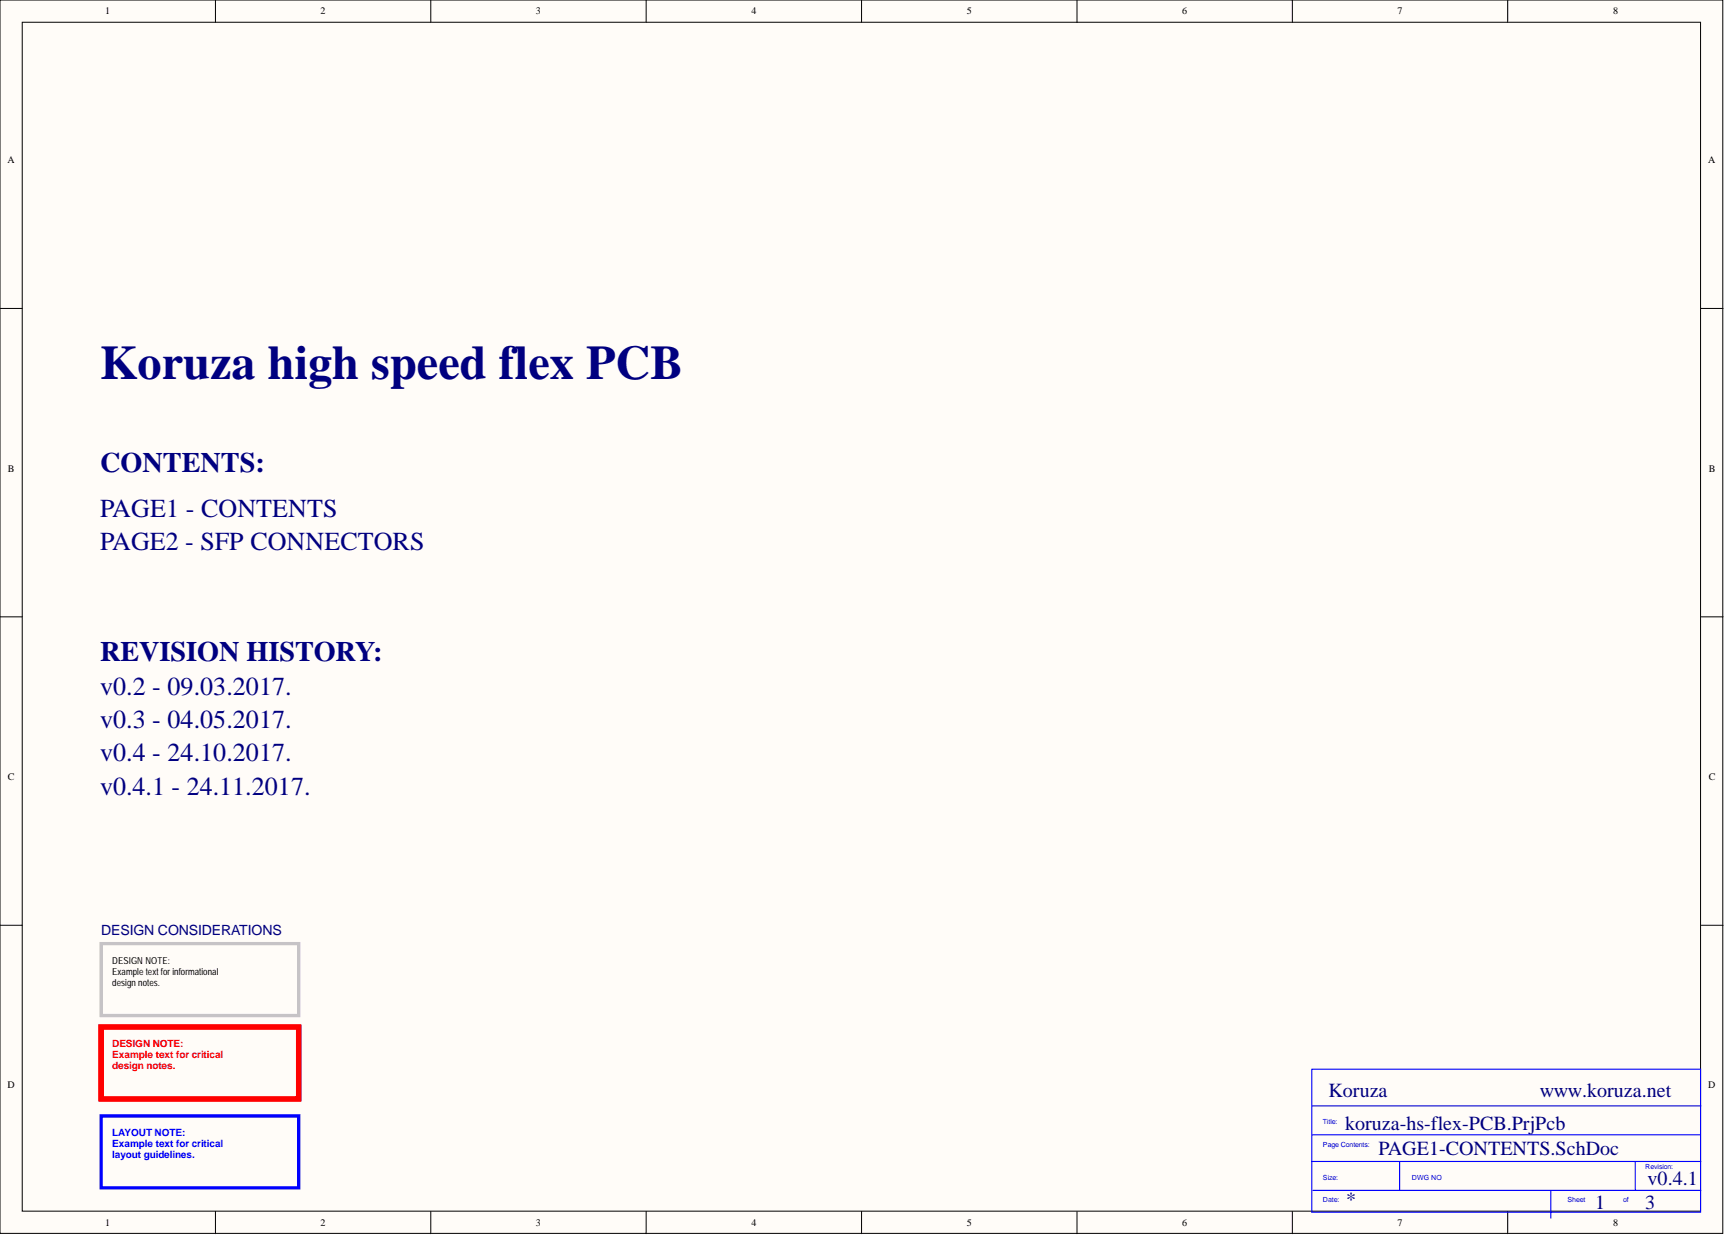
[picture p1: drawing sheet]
<svg xmlns="http://www.w3.org/2000/svg" width="393mm" height="282mm" viewBox="0 0 393 282" stroke-linecap="round" stroke-linejoin="round" font-family="sans-serif">
<defs><g id="words">
<text font-size="11" fill="#000080" x="22.8" y="86.4">Koruza high speed flex PCB</text>
<g font-size="6.4" fill="#000080">
<text x="22.8" y="107.6">CONTENTS:</text>
<text x="22.8" y="150.7">REVISION HISTORY:</text>
</g>
<g font-size="5.9" fill="#000080">
<text x="22.8" y="117.9">PAGE1 - CONTENTS</text>
<text x="22.8" y="125.5">PAGE2 - SFP CONNECTORS</text>
<text x="22.8" y="158.4">v0.2 - 09.03.2017.</text>
<text x="22.8" y="166">v0.3 - 04.05.2017.</text>
<text x="22.8" y="173.6">v0.4 - 24.10.2017.</text>
<text x="22.8" y="181.2">v0.4.1 - 24.11.2017.</text>
</g>
<g font-size="4.6" fill="#000080">
<text x="302.9" y="250.2">Koruza</text>
<text x="351.1" y="250.2">www.koruza.net</text>
<text x="306.7" y="257.8">koruza-hs-flex-PCB.PrjPcb</text>
<text x="314.3" y="263.4">PAGE1-CONTENTS.SchDoc</text>
<text x="307" y="275">*</text>
<text x="363.8" y="275.8">1</text>
<text x="375.2" y="275.8">3</text>
<text x="375.7" y="270.2">v0.4.1</text>
</g>
<text font-size="3.2" fill="#000080" x="23.1" y="213.3">DESIGN CONSIDERATIONS</text>
<g font-size="2.3">
<text x="24" y="3.3">1</text>
<text x="73.1" y="3.3">2</text>
<text x="122.2" y="3.3">3</text>
<text x="171.4" y="3.3">4</text>
<text x="220.5" y="3.3">5</text>
<text x="269.6" y="3.3">6</text>
<text x="318.6" y="3.3">7</text>
<text x="367.8" y="3.3">8</text>
<text x="1.7" y="37.2">A</text>
<text x="389.5" y="37.2">A</text>
<text x="1.8" y="107.6">B</text>
<text x="389.6" y="107.6">B</text>
<text x="1.8" y="177.9">C</text>
<text x="389.6" y="177.9">C</text>
<text x="1.7" y="248.2">D</text>
<text x="389.5" y="248.2">D</text>
<text x="24" y="279.6">1</text>
<text x="73.1" y="279.6">2</text>
<text x="122.2" y="279.6">3</text>
<text x="171.4" y="279.6">4</text>
<text x="220.5" y="279.6">5</text>
<text x="269.6" y="279.6">6</text>
<text x="318.6" y="279.6">7</text>
<text x="367.8" y="279.6">8</text>
</g>
<g font-size="2.3" fill="#f00">
<text x="25.6" y="238.8">DESIGN NOTE:</text>
<text x="25.6" y="241.3">Example text for critical</text>
<text x="25.6" y="243.8">design notes.</text>
</g>
<g font-size="2.3" fill="#00f">
<text x="25.6" y="259">LAYOUT NOTE:</text>
<text x="25.6" y="261.6">Example text for critical</text>
<text x="25.6" y="264.1">layout guidelines.</text>
</g>
<g font-size="2.2">
<text x="25.6" y="219.8">DESIGN NOTE:</text>
<text x="25.6" y="222.3">Example text for informational</text>
<text x="25.6" y="224.8">design notes.</text>
</g>
<g font-size="1.6" fill="#00f">
<text x="301.7" y="256.4">Title:</text>
<text x="301.7" y="261.5">Page Contents:</text>
<text x="301.7" y="269.1">Size:</text>
<text x="321.9" y="269.1">DWG NO</text>
<text x="375.2" y="266.6">Revision:</text>
<text x="301.7" y="274.2">Date:</text>
<text x="357.4" y="274.2">Sheet</text>
<text x="370.1" y="274.2">of</text>
</g>
</g></defs>
<g fill="#fffcf8" stroke="#000" stroke-width=".23">
<path d="M0 0h392.8v281.3h-392.8z"/>
<path d="M5.1 5.1h382.7v271.1h-382.7z"/>
</g>
<g fill="none" stroke="#000" stroke-width=".23">
<path d="M49.1 0v5.1M98.2 0v5.1M147.3 0v5.1M196.5 0v5.1M245.6 0v5.1M294.7 0v5.1M343.8 0v5.1M0 70.3h5.1M387.8 70.3h5.1M0 140.7h5.1M387.8 140.7h5.1M0 211h5.1"/>
<path d="M387.8 211h5.1M49.1 276.3v5M98.2 276.3v5M147.3 276.3v5M196.5 276.3v5M245.6 276.3v5M294.7 276.3v5M343.8 276.3v5"/>
</g>
<path d="M23.1 215.2h45v16.4h-45z" fill="none" stroke="#c6c3c6" stroke-width=".76"/>
<path d="M23.1 234.2h45v16.4h-45z" fill="none" stroke="#f00" stroke-width="1.3"/>
<path d="M23.1 254.5h45v16.4h-45z" fill="none" stroke="#00f" stroke-width=".76"/>
<path d="M299.1 243.8h88.7v32.7h-88.7zM299.1 258.8h88.5M299.1 252.2h88.7M299.1 264.9h88.7M299.4 271.5h88.4M319.2 264.9v6.6M353.6 271.5v6.3M372.9 264.9v6.6" fill="none" stroke="#00f" stroke-width=".25"/>
<use href="#words"/>
</svg>
